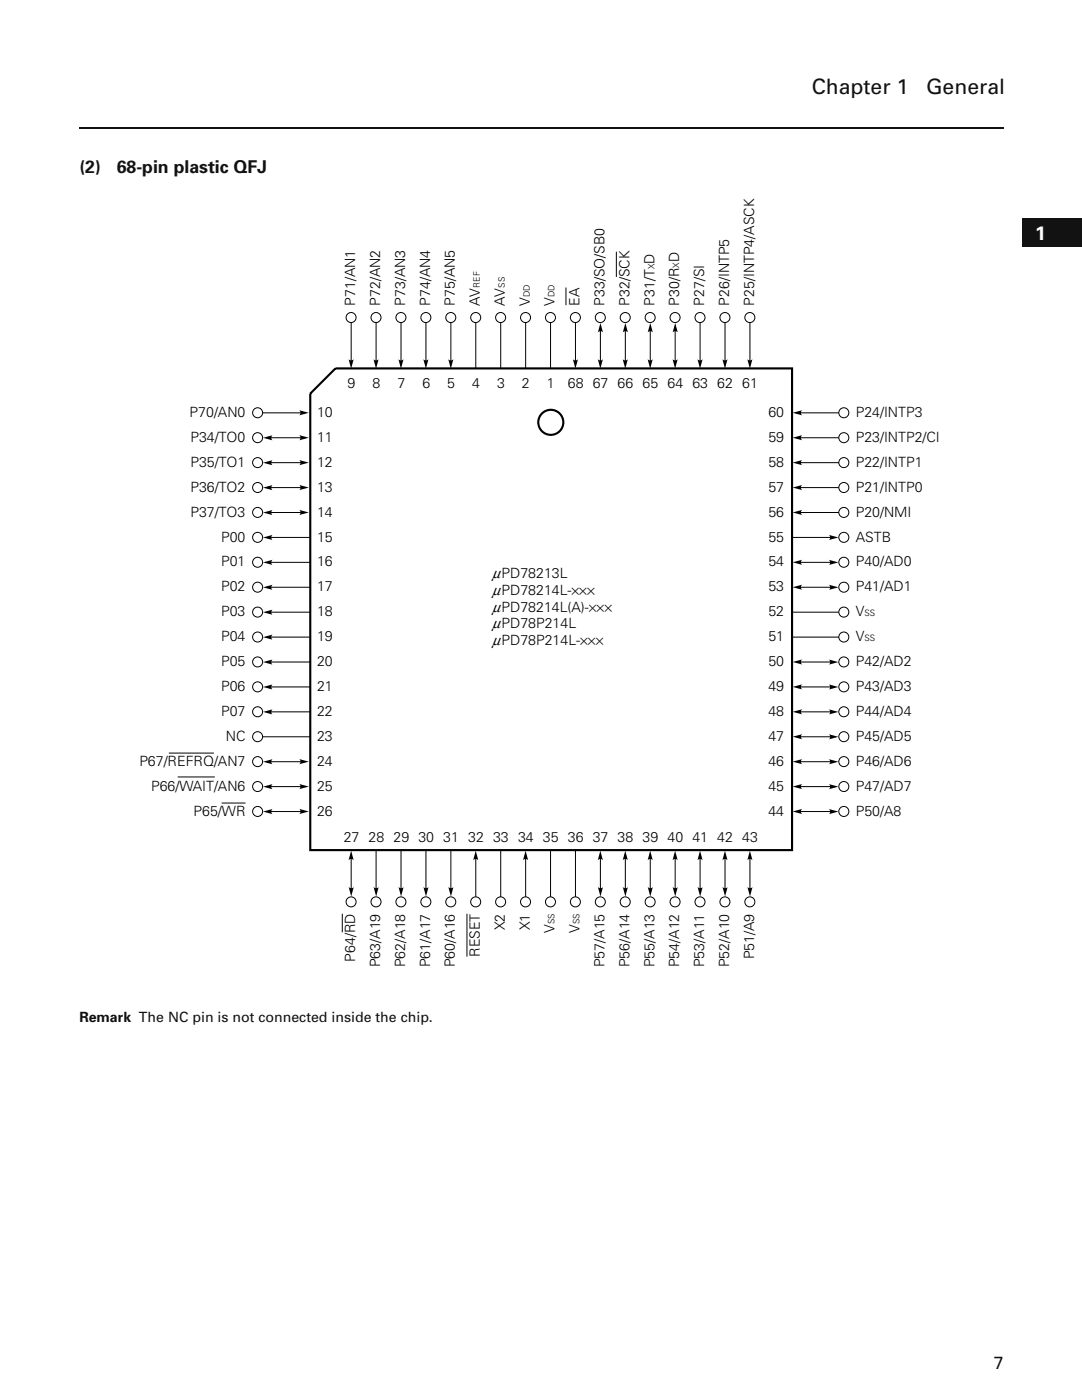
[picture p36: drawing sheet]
<svg xmlns="http://www.w3.org/2000/svg" width="216mm" height="279mm" viewBox="0 0 216 279" stroke-linecap="round" stroke-linejoin="round" font-family="sans-serif">
<defs><g id="words">
<g font-size="4.2" fill="#231f20">
<text x="162" y="18.7">Chapter 1</text>
<text x="184.8" y="18.7">General</text>
</g>
<text font-size="3.9" fill="#fff" x="206.6" y="47.9">1</text>
<g font-size="3.5" fill="#231f20">
<text x="15.8" y="34.5">(2)</text>
<text x="23.3" y="34.5">68-pin plastic QFJ</text>
<text x="198.3" y="273.2">7</text>
</g>
<g font-size="3">
<text x="98.2" y="118.7">µPD78214L-×××</text>
<text x="98.2" y="115.3">µPD78213L</text>
<text x="98.2" y="125.4">µPD78P214L</text>
<text x="98.2" y="122.1">µPD78214L(A)-×××</text>
<text x="98.2" y="128.8">µPD78P214L-×××</text>
</g>
<g font-size="2.8">
<text x="70.9" y="61" transform="rotate(-90 70.9 61)">P71/AN1</text>
<text x="75.9" y="61" transform="rotate(-90 75.9 61)">P72/AN2</text>
<text x="80.8" y="61" transform="rotate(-90 80.8 61)">P73/AN3</text>
<text x="85.8" y="61" transform="rotate(-90 85.8 61)">P74/AN4</text>
<text x="90.8" y="61" transform="rotate(-90 90.8 61)">P75/AN5</text>
<text x="95.8" y="61" transform="rotate(-90 95.8 61)">AV</text>
<text x="100.7" y="61" transform="rotate(-90 100.7 61)">AV</text>
<text x="105.7" y="61" transform="rotate(-90 105.7 61)">V</text>
<text x="110.7" y="61" transform="rotate(-90 110.7 61)">V</text>
<text x="115.6" y="61" transform="rotate(-90 115.6 61)">EA</text>
<text x="120.6" y="61" transform="rotate(-90 120.6 61)">P33/SO/SB0</text>
<text x="125.6" y="61" transform="rotate(-90 125.6 61)">P32/SCK</text>
<text x="130.6" y="61" transform="rotate(-90 130.6 61)">P31/T D</text>
<text x="135.5" y="61" transform="rotate(-90 135.5 61)">P30/R D</text>
<text x="140.5" y="61" transform="rotate(-90 140.5 61)">P27/SI</text>
<text x="145.5" y="61" transform="rotate(-90 145.5 61)">P26/INTP5</text>
<text x="150.5" y="61" transform="rotate(-90 150.5 61)">P25/INTP4/ASCK</text>
<text x="69.4" y="77.4">9</text>
<text x="74.3" y="77.4">8</text>
<text x="79.3" y="77.4">7</text>
<text x="84.3" y="77.4">6</text>
<text x="89.2" y="77.4">5</text>
<text x="94.2" y="77.4">4</text>
<text x="99.2" y="77.4">3</text>
<text x="104.2" y="77.4">2</text>
<text x="109.1" y="77.4">1</text>
<text x="113.3" y="77.4">68 67 66 65 64 63 62 61</text>
<text x="37.8" y="83.2">P70/AN0</text>
<text x="63.3" y="83.2">10</text>
<text x="153.3" y="83.2">60</text>
<text x="170.8" y="83.2">P24/INTP3</text>
<text x="38" y="88.2">P34/TO0</text>
<text x="63.3" y="88.2">11</text>
<text x="153.3" y="88.2">59</text>
<text x="170.8" y="88.2">P23/INTP2/CI</text>
<text x="38" y="93.2">P35/TO1</text>
<text x="63.3" y="93.2">12</text>
<text x="153.3" y="93.2">58</text>
<text x="170.8" y="93.2">P22/INTP1</text>
<text x="38" y="98.1">P36/TO2</text>
<text x="63.3" y="98.1">13</text>
<text x="153.3" y="98.1">57</text>
<text x="170.8" y="98.1">P21/INTP0</text>
<text x="38" y="103.1">P37/TO3</text>
<text x="63.3" y="103.1">14</text>
<text x="153.3" y="103.1">56</text>
<text x="170.8" y="103.1">P20/NMI</text>
<text x="44.1" y="108.1">P00</text>
<text x="44.1" y="113.1">P01</text>
<text x="63.3" y="108.1">15</text>
<text x="63.3" y="113">16</text>
<text x="153.3" y="108.1">55</text>
<text x="153.3" y="113">54</text>
<text x="170.8" y="108.1">ASTB</text>
<text x="170.8" y="113.1">P40/AD0</text>
<text x="44.1" y="118">P02</text>
<text x="63.3" y="118">17</text>
<text x="153.3" y="118">53</text>
<text x="170.8" y="118">P41/AD1</text>
<text x="44.1" y="123">P03</text>
<text x="63.3" y="123">18</text>
<text x="153.3" y="123">52</text>
<text x="170.8" y="123">V</text>
<text x="44.1" y="128">P04</text>
<text x="63.3" y="128">19</text>
<text x="153.3" y="128">51</text>
<text x="170.8" y="128">V</text>
<text x="44.1" y="132.9">P05</text>
<text x="44.1" y="137.9">P06</text>
<text x="63.3" y="132.9">20</text>
<text x="63.3" y="137.9">21</text>
<text x="153.3" y="132.9">50</text>
<text x="153.3" y="137.9">49</text>
<text x="170.8" y="132.9">P42/AD2</text>
<text x="170.8" y="137.9">P43/AD3</text>
<text x="44.1" y="142.9">P07</text>
<text x="63.3" y="142.9">22</text>
<text x="153.3" y="142.9">48</text>
<text x="170.8" y="142.9">P44/AD4</text>
<text x="45.1" y="147.9">NC</text>
<text x="63.3" y="147.9">23</text>
<text x="153.3" y="147.9">47</text>
<text x="170.8" y="147.9">P45/AD5</text>
<text x="27.8" y="152.8">P67/REFRQ/AN7</text>
<text x="63.3" y="152.8">24</text>
<text x="153.3" y="152.8">46</text>
<text x="170.8" y="152.8">P46/AD6</text>
<text x="30.2" y="157.8">P66/WAIT/AN6</text>
<text x="63.3" y="157.8">25</text>
<text x="153.3" y="157.8">45</text>
<text x="170.8" y="157.8">P47/AD7</text>
<text x="38.6" y="162.8">P65/WR</text>
<text x="63.3" y="162.8">26</text>
<text x="153.3" y="162.8">44</text>
<text x="170.8" y="162.8">P50/A8</text>
<text x="68.6" y="168.1">27 28 29 30 31 32 33 34 35 36 37 38 39 40 41 42 43</text>
<text x="100.7" y="185.6" transform="rotate(-90 100.7 185.6)">X2</text>
<text x="105.7" y="185.6" transform="rotate(-90 105.7 185.6)">X1</text>
<text x="70.9" y="191.9" transform="rotate(-90 70.9 191.9)">P64/RD</text>
<text x="95.8" y="191" transform="rotate(-90 95.8 191)">RESET</text>
<text x="110.7" y="186.2" transform="rotate(-90 110.7 186.2)">V</text>
<text x="115.6" y="186.2" transform="rotate(-90 115.6 186.2)">V</text>
<text x="150.5" y="191.4" transform="rotate(-90 150.5 191.4)">P51/A9</text>
<text x="75.9" y="193" transform="rotate(-90 75.9 193)">P63/A19</text>
<text x="80.8" y="193" transform="rotate(-90 80.8 193)">P62/A18</text>
<text x="85.8" y="193" transform="rotate(-90 85.8 193)">P61/A17</text>
<text x="90.8" y="193" transform="rotate(-90 90.8 193)">P60/A16</text>
<text x="120.6" y="193" transform="rotate(-90 120.6 193)">P57/A15</text>
<text x="125.6" y="193" transform="rotate(-90 125.6 193)">P56/A14</text>
<text x="130.6" y="193" transform="rotate(-90 130.6 193)">P55/A13</text>
<text x="135.5" y="193" transform="rotate(-90 135.5 193)">P54/A12</text>
<text x="140.5" y="193" transform="rotate(-90 140.5 193)">P53/A11</text>
<text x="145.5" y="193" transform="rotate(-90 145.5 193)">P52/A10</text>
</g>
<text font-size="2.8" fill="#231f20" x="15.8" y="204">Remark The NC pin is not connected inside the chip.</text>
<g font-size="1.8">
<text x="130.6" y="53.8" transform="rotate(-90 130.6 53.8)">X</text>
<text x="135.5" y="53.5" transform="rotate(-90 135.5 53.5)">X</text>
<text x="95.8" y="57.4" transform="rotate(-90 95.8 57.4)">REF</text>
<text x="100.7" y="57.4" transform="rotate(-90 100.7 57.4)">SS</text>
<text x="105.7" y="59.3" transform="rotate(-90 105.7 59.3)">DD</text>
<text x="110.7" y="59.3" transform="rotate(-90 110.7 59.3)">DD</text>
<text x="172.5" y="123">SS</text>
<text x="172.5" y="128">SS</text>
<text x="110.7" y="184.5" transform="rotate(-90 110.7 184.5)">SS</text>
<text x="115.6" y="184.5" transform="rotate(-90 115.6 184.5)">SS</text>
</g>
</g></defs>
<path d="M15.8 25.6h184.6" fill="none" stroke="#231f20" stroke-width=".32"/>
<path d="M203.9 43.6h12v5.7h-12z" fill-rule="evenodd" fill="#231f20"/>
<g fill="none" stroke="#000" stroke-width=".2">
<path d="M112.9 57.4v3.5M123 50.2v5.1M70.1 64.4v8.3M75 64.4v8.3M80 64.4v8.3M85 64.4v8.3M90 64.4v8.3M94.9 64.4v9.2M99.9 64.4v9.2M104.9 64.4v9.2M109.9 64.4v9.2M114.8 64.4v8.3"/>
<path d="M119.8 65.4v7.3M124.8 65.4v7.3M129.7 65.4v7.3M134.7 65.4v7.3M139.7 64.4v8.3M144.7 64.4v8.3M149.6 64.4v8.3M52.4 82.4h8.3M53.5 87.4h7.2M53.5 92.3h7.2M53.5 97.3h7.2M159.1 82.4h8.3"/>
<path d="M159.1 87.4h8.3M159.1 92.3h8.3M159.1 97.3h8.3M53.5 102.3h7.2M53.5 107.3h8.4M53.5 112.2h8.4M53.5 117.2h8.4M158.1 107.3h8.2M159.1 102.3h8.3M159.1 112.2h7.2M159.1 117.2h7.2M53.5 122.2h8.4"/>
<path d="M53.5 127.1h8.4M53.5 132.1h8.4M53.5 137.1h8.4M158 122.2h9.4M158 127.1h9.4M159.1 132.1h7.2M159.1 137.1h7.2M33.7 150.3h9M35.5 155.1h7.4M52.4 147h9.5M53.5 142.1h8.4M53.5 152h7.2"/>
<path d="M53.5 157h7.2M159.1 142.1h7.2M159.1 147h7.2M159.1 152h7.2M159.1 157h7.2M44.2 160.3h4.8M53.5 162h7.2M70.1 170.7v7.2M75 169.7v8.2M80 169.7v8.2M85 169.7v8.2M90 169.7v8.2"/>
<path d="M94.9 170.7v8.3M99.9 169.7v9.3M104.9 170.7v8.3M109.9 169.7v9.3M114.8 169.7v9.3M119.8 170.7v7.2M124.8 170.7v7.2M129.7 170.7v7.2M134.7 170.7v7.2M139.7 170.7v7.2M144.7 170.7v7.2M149.6 170.7v7.2"/>
<path d="M159.1 162h7.2M68.3 182.4v3.7M93.2 182.4v8.5"/>
<circle cx="70.1" cy="63.4" r="1"/>
<circle cx="75" cy="63.4" r="1"/>
<circle cx="80" cy="63.4" r="1"/>
<circle cx="85" cy="63.4" r="1"/>
<circle cx="89.9" cy="63.4" r="1"/>
<circle cx="94.9" cy="63.4" r="1"/>
<circle cx="99.9" cy="63.4" r="1"/>
<circle cx="104.9" cy="63.4" r="1"/>
<circle cx="109.8" cy="63.4" r="1"/>
<circle cx="114.8" cy="63.4" r="1"/>
<circle cx="119.8" cy="63.4" r="1"/>
<circle cx="124.8" cy="63.4" r="1"/>
<circle cx="129.7" cy="63.4" r="1"/>
<circle cx="134.7" cy="63.4" r="1"/>
<circle cx="139.7" cy="63.4" r="1"/>
<circle cx="144.7" cy="63.4" r="1"/>
<circle cx="149.6" cy="63.4" r="1"/>
<circle cx="51.4" cy="87.3" r="1"/>
<circle cx="51.4" cy="92.3" r="1"/>
<circle cx="51.4" cy="97.3" r="1"/>
<circle cx="51.4" cy="82.4" r="1"/>
<circle cx="168.4" cy="82.4" r="1"/>
<circle cx="168.4" cy="97.3" r="1"/>
<circle cx="168.4" cy="92.3" r="1"/>
<circle cx="168.4" cy="87.3" r="1"/>
<circle cx="51.4" cy="117.2" r="1"/>
<circle cx="51.4" cy="102.3" r="1"/>
<circle cx="51.4" cy="107.2" r="1"/>
<circle cx="51.4" cy="112.2" r="1"/>
<circle cx="168.4" cy="112.2" r="1"/>
<circle cx="168.4" cy="107.2" r="1"/>
<circle cx="168.4" cy="117.2" r="1"/>
<circle cx="168.4" cy="102.3" r="1"/>
<circle cx="51.4" cy="132.1" r="1"/>
<circle cx="51.4" cy="122.2" r="1"/>
<circle cx="51.4" cy="137.1" r="1"/>
<circle cx="51.4" cy="127.1" r="1"/>
<circle cx="168.4" cy="127.1" r="1"/>
<circle cx="168.4" cy="137.1" r="1"/>
<circle cx="168.4" cy="122.2" r="1"/>
<circle cx="168.4" cy="132.1" r="1"/>
<circle cx="51.4" cy="142" r="1"/>
<circle cx="51.4" cy="147" r="1"/>
<circle cx="51.4" cy="152" r="1"/>
<circle cx="51.4" cy="157" r="1"/>
<circle cx="168.4" cy="157" r="1"/>
<circle cx="168.4" cy="152" r="1"/>
<circle cx="168.4" cy="147" r="1"/>
<circle cx="168.4" cy="142" r="1"/>
<circle cx="51.4" cy="161.9" r="1"/>
<circle cx="70.1" cy="180" r="1"/>
<circle cx="75" cy="180" r="1"/>
<circle cx="80" cy="180" r="1"/>
<circle cx="85" cy="180" r="1"/>
<circle cx="89.9" cy="180" r="1"/>
<circle cx="94.9" cy="180" r="1"/>
<circle cx="99.9" cy="180" r="1"/>
<circle cx="104.9" cy="180" r="1"/>
<circle cx="109.8" cy="180" r="1"/>
<circle cx="114.8" cy="180" r="1"/>
<circle cx="119.8" cy="180" r="1"/>
<circle cx="124.8" cy="180" r="1"/>
<circle cx="129.7" cy="180" r="1"/>
<circle cx="134.7" cy="180" r="1"/>
<circle cx="139.7" cy="180" r="1"/>
<circle cx="144.7" cy="180" r="1"/>
<circle cx="149.6" cy="180" r="1"/>
<circle cx="168.4" cy="161.9" r="1"/>
</g>
<g fill="#000">
<path d="M69.5 71.6a.6 .6 0 0 0 .6 .3 .6 .6 0 0 0 .5-.3l-.5 2zM74.5 71.6a.6 .6 0 0 0 .5 .3 .6 .6 0 0 0 .6-.3l-.6 2zM79.5 71.6a.6 .6 0 0 0 .5 .3 .6 .6 0 0 0 .5-.3l-.5 2zM84.5 71.6a.6 .6 0 0 0 .5 .3 .6 .6 0 0 0 .5-.3l-.5 2zM89.4 71.6a.6 .6 0 0 0 .6 .3 .6 .6 0 0 0 .5-.3l-.5 2zM114.3 71.6a.6 .6 0 0 0 .5 .3 .6 .6 0 0 0 .6-.3l-.6 2zM119.3 71.6a.6 .6 0 0 0 .5 .3 .6 .6 0 0 0 .5-.3l-.5 2zM119.8 64.4l.5 2a.59 .59 0 0 0-.5-.3 .59 .59 0 0 0-.5 .3zM124.2 71.6a.6 .6 0 0 0 .6 .3 .6 .6 0 0 0 .5-.3l-.5 2zM124.8 64.4l.5 2a.59 .59 0 0 0-.5-.3 .59 .59 0 0 0-.5 .3zM129.2 71.6a.6 .6 0 0 0 .5 .3 .6 .6 0 0 0 .6-.3l-.6 2zM129.8 64.4l.5 2a.59 .59 0 0 0-.5-.3 .59 .59 0 0 0-.6 .3z"/>
<path d="M134.2 71.6a.6 .6 0 0 0 .5 .3 .6 .6 0 0 0 .5-.3l-.5 2zM134.7 64.4l.6 2a.59 .59 0 0 0-.6-.3 .59 .59 0 0 0-.5 .3zM139.2 71.6a.6 .6 0 0 0 .5 .3 .6 .6 0 0 0 .5-.3l-.5 2zM144.1 71.6a.6 .6 0 0 0 .6 .3 .6 .6 0 0 0 .5-.3l-.5 2zM149.1 71.6a.6 .6 0 0 0 .5 .3 .6 .6 0 0 0 .6-.3l-.6 2zM52.5 87.4l2-.6a.59 .59 0 0 0-.4 .6 .59 .59 0 0 0 .4 .5zM52.5 92.3l2-.5a.59 .59 0 0 0-.4 .5 .59 .59 0 0 0 .4 .6zM52.5 97.3l2-.5a.59 .59 0 0 0-.4 .5 .59 .59 0 0 0 .4 .6zM59.6 81.9l2 .5-2 .5a.59 .59 0 0 0 .4-.5 .59 .59 0 0 0-.4-.5zM59.6 86.8l2 .6-2 .5a.6 .6 0 0 0 .4-.5 .6 .6 0 0 0-.4-.6zM59.6 91.8l2 .5-2 .6a.6 .6 0 0 0 .4-.6 .6 .6 0 0 0-.4-.5zM59.6 96.8l2 .5-2 .5a.59 .59 0 0 0 .4-.5 .59 .59 0 0 0-.4-.5z"/>
<path d="M158.2 82.4l1.9-.5a.6 .6 0 0 0-.3 .5 .6 .6 0 0 0 .3 .5zM158.2 87.4l1.9-.6a.6 .6 0 0 0-.3 .6 .6 .6 0 0 0 .3 .5zM158.2 92.3l1.9-.5a.6 .6 0 0 0-.3 .5 .6 .6 0 0 0 .3 .6zM158.2 97.3l1.9-.5a.6 .6 0 0 0-.3 .5 .6 .6 0 0 0 .3 .5zM52.5 102.3l2-.5a.59 .59 0 0 0-.4 .5 .59 .59 0 0 0 .4 .5zM52.5 107.3l2-.6a.59 .59 0 0 0-.4 .6 .59 .59 0 0 0 .4 .5zM52.5 112.2l2-.5a.59 .59 0 0 0-.4 .5 .59 .59 0 0 0 .4 .6zM52.5 117.2l2-.5a.59 .59 0 0 0-.4 .5 .59 .59 0 0 0 .4 .5zM59.6 101.7l2 .6-2 .5a.6 .6 0 0 0 .4-.5 .6 .6 0 0 0-.4-.6zM158.2 102.3l1.9-.6a.6 .6 0 0 0-.3 .6 .6 .6 0 0 0 .3 .5zM158.2 112.2l1.9-.5a.6 .6 0 0 0-.3 .5 .6 .6 0 0 0 .3 .6zM158.2 117.2l1.9-.5a.6 .6 0 0 0-.3 .5 .6 .6 0 0 0 .3 .5z"/>
<path d="M165.3 106.7l2 .6-2 .5a.59 .59 0 0 0 .3-.5 .59 .59 0 0 0-.3-.6zM165.3 111.7l2 .5-2 .6a.59 .59 0 0 0 .3-.6 .59 .59 0 0 0-.3-.5zM165.3 116.7l2 .5-2 .5a.59 .59 0 0 0 .3-.5 .59 .59 0 0 0-.3-.5zM52.5 122.2l2-.5a.59 .59 0 0 0-.4 .5 .59 .59 0 0 0 .4 .5zM52.5 127.2l2-.6a.59 .59 0 0 0-.4 .6 .59 .59 0 0 0 .4 .5zM52.5 132.1l2-.5a.59 .59 0 0 0-.4 .5 .59 .59 0 0 0 .4 .6zM52.5 137.1l2-.5a.59 .59 0 0 0-.4 .5 .59 .59 0 0 0 .4 .5zM158.2 132.1l1.9-.5a.6 .6 0 0 0-.3 .5 .6 .6 0 0 0 .3 .5zM158.2 137.1l1.9-.5a.6 .6 0 0 0-.3 .5 .6 .6 0 0 0 .3 .5zM165.3 131.6l2 .5-2 .6a.59 .59 0 0 0 .3-.6 .59 .59 0 0 0-.3-.5zM165.3 136.6l2 .5-2 .5a.59 .59 0 0 0 .3-.5 .59 .59 0 0 0-.3-.5zM52.5 142.1l2-.6a.59 .59 0 0 0-.4 .6 .59 .59 0 0 0 .4 .5z"/>
<path d="M52.5 152l2-.5a.59 .59 0 0 0-.4 .5 .59 .59 0 0 0 .4 .6zM52.5 157l2-.5a.59 .59 0 0 0-.4 .5 .59 .59 0 0 0 .4 .5zM59.6 151.5l2 .5-2 .5a.6 .6 0 0 0 .4-.5 .6 .6 0 0 0-.4-.5zM59.6 156.4l2 .6-2 .5a.6 .6 0 0 0 .4-.5 .6 .6 0 0 0-.4-.6zM158.2 142.1l1.9-.6a.6 .6 0 0 0-.3 .6 .6 .6 0 0 0 .3 .5zM158.2 147l1.9-.5a.6 .6 0 0 0-.3 .5 .6 .6 0 0 0 .3 .6zM158.2 152l1.9-.5a.6 .6 0 0 0-.3 .5 .6 .6 0 0 0 .3 .5zM158.2 157l1.9-.6a.6 .6 0 0 0-.3 .6 .6 .6 0 0 0 .3 .5zM165.3 141.5l2 .6-2 .5a.59 .59 0 0 0 .3-.5 .59 .59 0 0 0-.3-.6zM165.3 146.5l2 .5-2 .6a.59 .59 0 0 0 .3-.6 .59 .59 0 0 0-.3-.5zM165.3 151.5l2 .5-2 .6a.59 .59 0 0 0 .3-.6 .59 .59 0 0 0-.3-.5zM165.3 156.5l2 .5-2 .5a.59 .59 0 0 0 .3-.5 .59 .59 0 0 0-.3-.5z"/>
<path d="M52.5 162l2-.6a.59 .59 0 0 0-.4 .6 .59 .59 0 0 0 .4 .5zM59.6 161.4l2 .6-2 .5a.6 .6 0 0 0 .4-.5 .6 .6 0 0 0-.4-.6zM70.1 169.8l.5 2a.6 .6 0 0 0-.5-.4 .6 .6 0 0 0-.6 .4zM69.6 176.9a.59 .59 0 0 0 .5 .4 .59 .59 0 0 0 .5-.4l-.5 2zM74.5 176.9a.59 .59 0 0 0 .6 .4 .59 .59 0 0 0 .5-.4l-.5 2zM79.5 176.9a.59 .59 0 0 0 .5 .4 .59 .59 0 0 0 .6-.4l-.6 2zM84.5 176.9a.59 .59 0 0 0 .5 .4 .59 .59 0 0 0 .5-.4l-.5 2zM89.4 176.9a.59 .59 0 0 0 .6 .4 .59 .59 0 0 0 .5-.4l-.5 2zM94.9 169.8l.6 2a.6 .6 0 0 0-.6-.4 .6 .6 0 0 0-.5 .4zM104.9 169.8l.5 2a.6 .6 0 0 0-.5-.4 .6 .6 0 0 0-.6 .4zM119.8 169.8l.5 2a.6 .6 0 0 0-.5-.4 .6 .6 0 0 0-.5 .4zM119.3 176.9a.59 .59 0 0 0 .5 .4 .59 .59 0 0 0 .5-.4l-.5 2z"/>
<path d="M124.8 169.8l.5 2a.6 .6 0 0 0-.5-.4 .6 .6 0 0 0-.6 .4zM124.3 176.9a.59 .59 0 0 0 .5 .4 .59 .59 0 0 0 .5-.4l-.5 2zM129.7 169.8l.6 2a.6 .6 0 0 0-.6-.4 .6 .6 0 0 0-.5 .4zM129.2 176.9a.59 .59 0 0 0 .6 .4 .59 .59 0 0 0 .5-.4l-.5 2zM134.7 169.8l.5 2a.6 .6 0 0 0-.5-.4 .6 .6 0 0 0-.5 .4zM134.2 176.9a.59 .59 0 0 0 .5 .4 .59 .59 0 0 0 .6-.4l-.6 2zM139.7 169.8l.5 2a.6 .6 0 0 0-.5-.4 .6 .6 0 0 0-.5 .4zM139.2 176.9a.59 .59 0 0 0 .5 .4 .59 .59 0 0 0 .5-.4l-.5 2zM144.7 169.8l.5 2a.6 .6 0 0 0-.5-.4 .6 .6 0 0 0-.6 .4zM144.1 176.9a.59 .59 0 0 0 .6 .4 .59 .59 0 0 0 .5-.4l-.5 2zM149.6 169.8l.6 2a.6 .6 0 0 0-.6-.4 .6 .6 0 0 0-.5 .4zM149.1 176.9a.59 .59 0 0 0 .6 .4 .59 .59 0 0 0 .5-.4l-.5 2z"/>
<path d="M158.2 162l1.9-.6a.6 .6 0 0 0-.3 .6 .6 .6 0 0 0 .3 .5zM165.3 161.4l2 .6-2 .5a.59 .59 0 0 0 .3-.5 .59 .59 0 0 0-.3-.6z"/>
</g>
<g fill="none" stroke="#000" stroke-width=".42">
<path d="M66.9 73.5h91.1v96.2h-96.1v-91.1z"/>
<circle cx="109.9" cy="84.3" r="2.5"/>
</g>
<use href="#words"/>
</svg>
